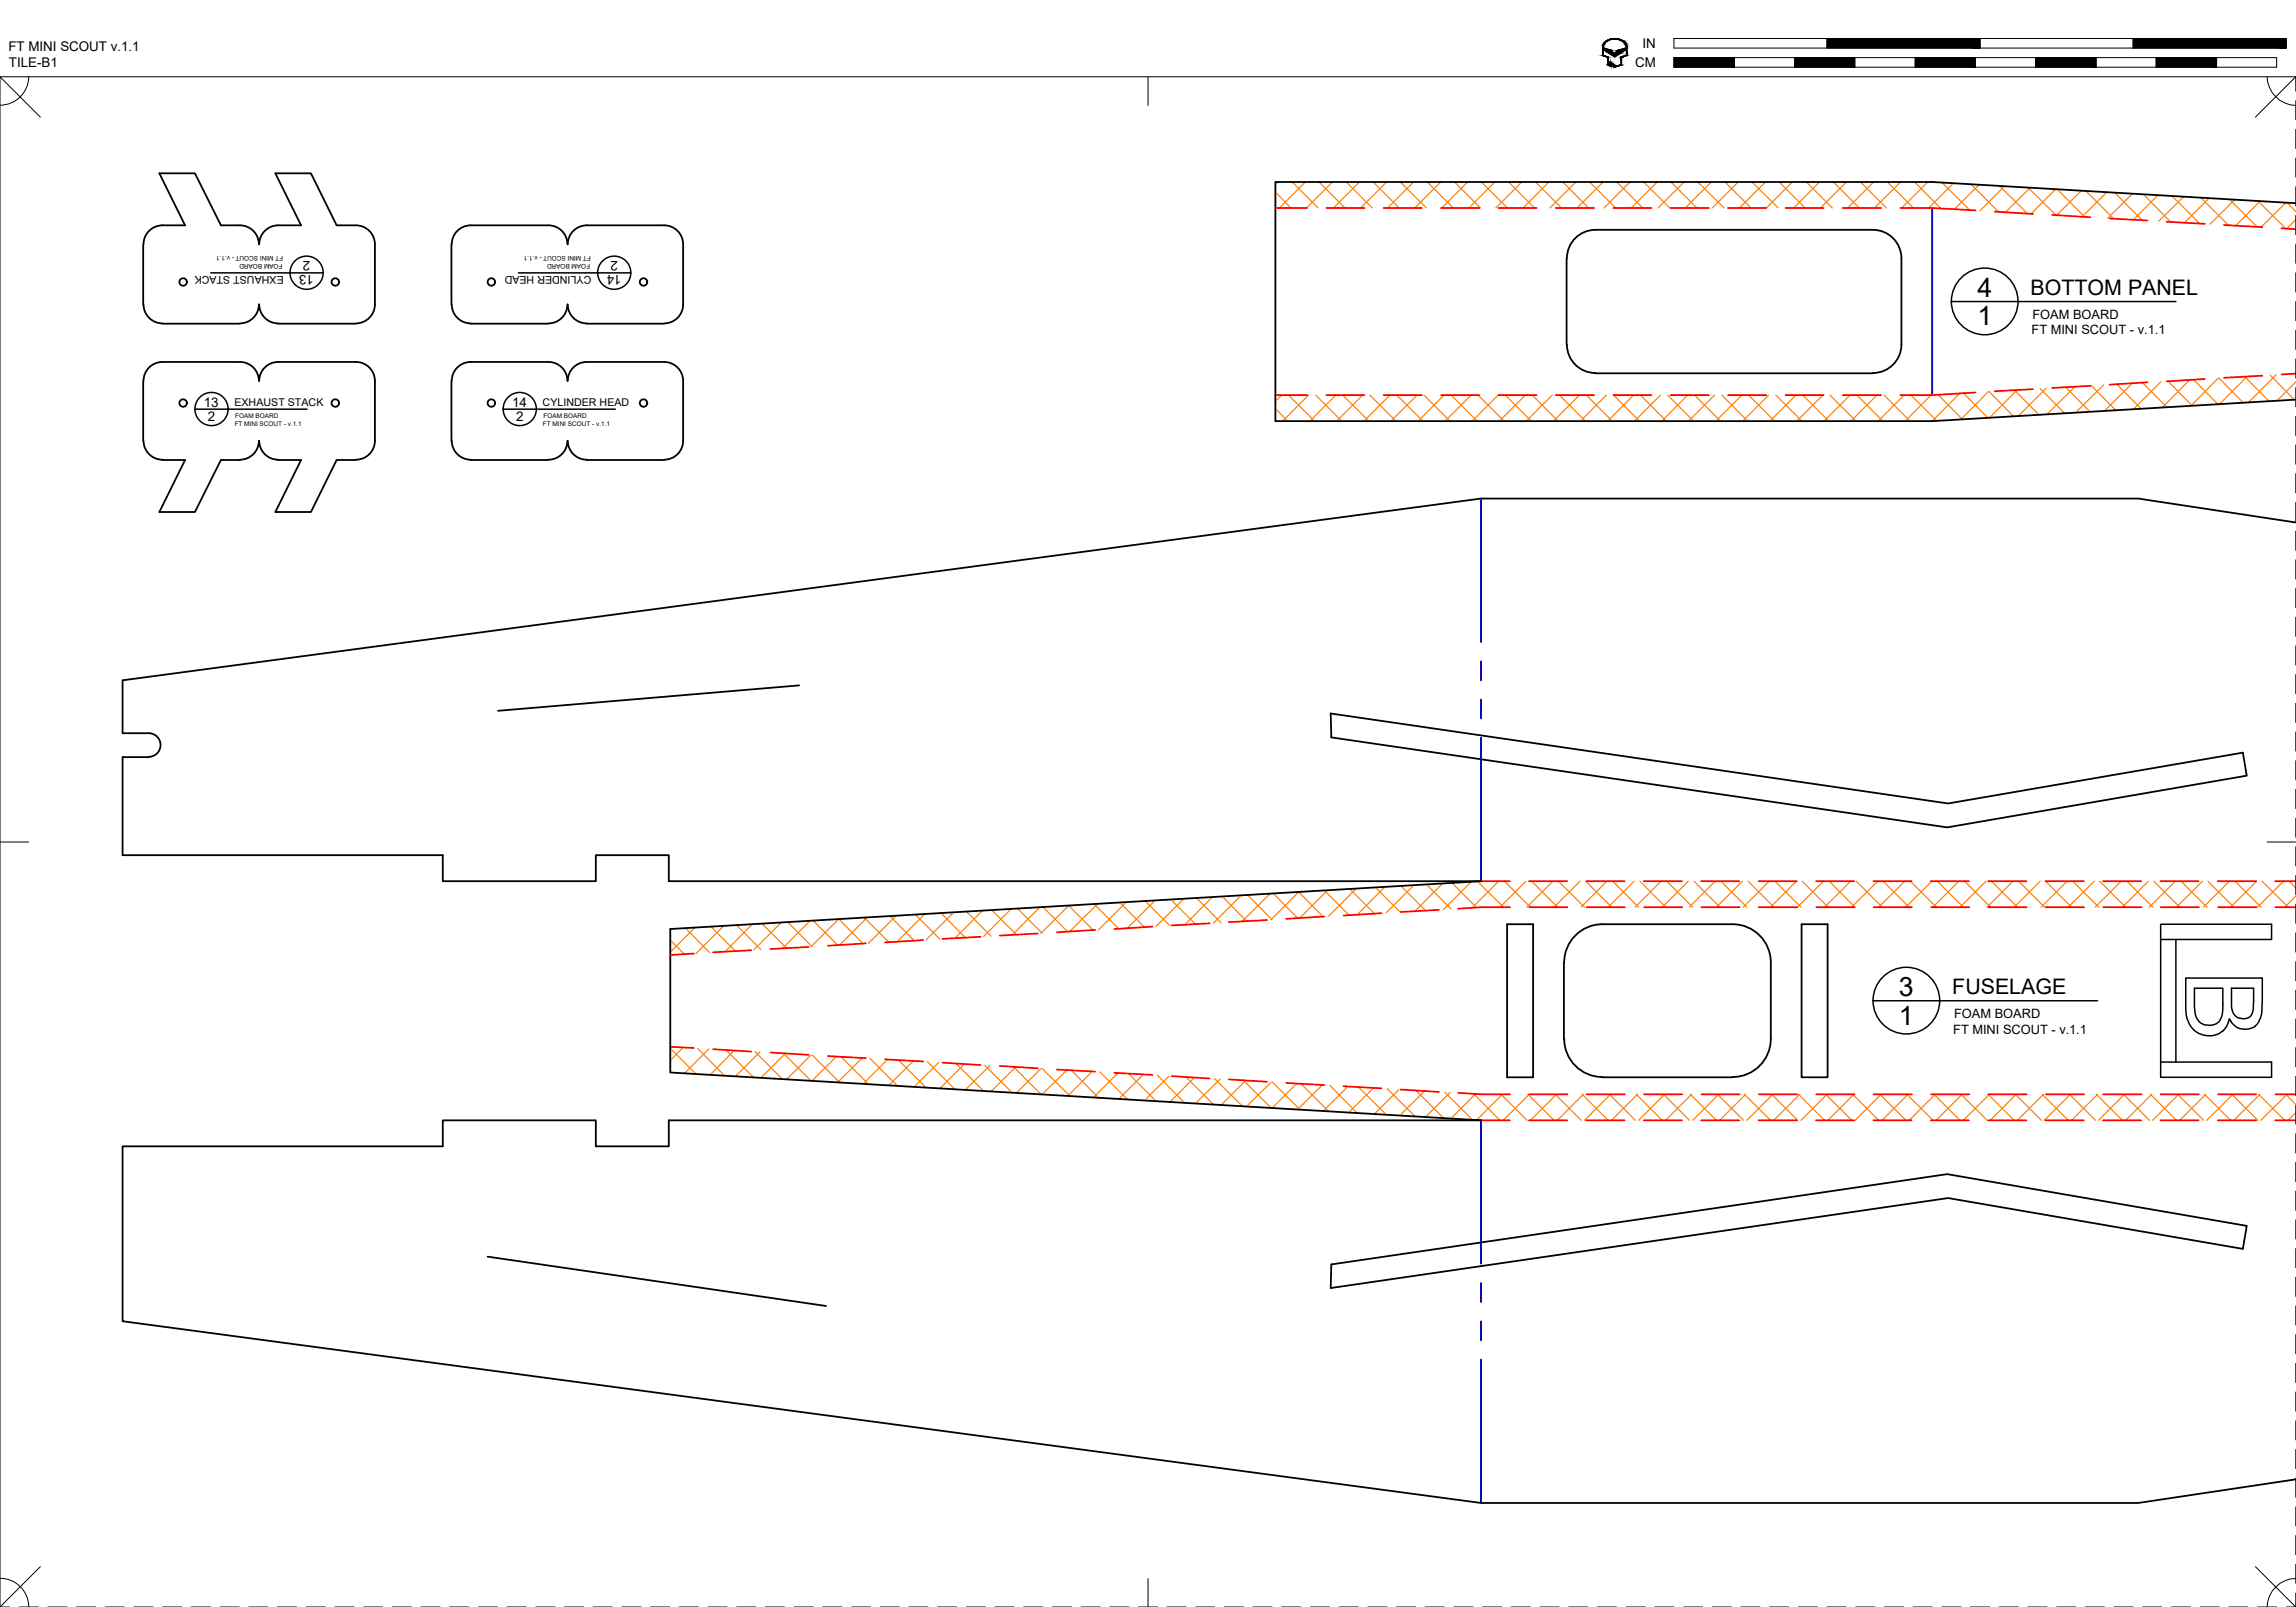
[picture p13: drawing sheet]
<svg xmlns="http://www.w3.org/2000/svg" width="381mm" height="267mm" viewBox="0 0 381 267" stroke-linecap="round" stroke-linejoin="round" font-family="sans-serif">
<defs><g id="words">
<g font-size="4.4">
<text x="328.1" y="49.3">4</text>
<text x="328.1" y="54">1</text>
<text x="315.1" y="165.3">3</text>
<text x="315.1" y="170.1">1</text>
</g>
<g font-size="3.5">
<text x="337" y="48.9">BOTTOM PANEL</text>
<text x="324" y="165">FUSELAGE</text>
</g>
<g font-size="2.2">
<text x="1.4" y="8.5">FT MINI SCOUT v.1.1</text>
<text x="1.5" y="11.2">TILE-B1</text>
<text x="271.3" y="11.2">CM</text>
<text x="272.6" y="8">IN</text>
<text x="51.5" y="43.3" transform="rotate(-180 51.5 43.3)">2</text>
<text x="52.1" y="45.7" transform="rotate(-180 52.1 45.7)">13</text>
<text x="102.5" y="43.3" transform="rotate(-180 102.5 43.3)">2</text>
<text x="103.1" y="45.7" transform="rotate(-180 103.1 45.7)">14</text>
<text x="33.8" y="67.5">13</text>
<text x="34.5" y="69.9">2</text>
<text x="85" y="67.5">14</text>
<text x="85.6" y="69.9">2</text>
</g>
<g font-size="2.1">
<text x="337.3" y="53">FOAM BOARD</text>
<text x="337.1" y="55.5">FT MINI SCOUT - v.1.1</text>
<text x="324.1" y="171.6">FT MINI SCOUT - v.1.1</text>
<text x="324.3" y="169">FOAM BOARD</text>
</g>
<g font-size="1.8">
<text x="47.1" y="45.8" transform="rotate(-180 47.1 45.8)">EXHAUST STACK</text>
<text x="98.1" y="45.8" transform="rotate(-180 98.1 45.8)">CYLINDER HEAD</text>
<text x="38.9" y="67.4">EXHAUST STACK</text>
<text x="90" y="67.4">CYLINDER HEAD</text>
</g>
<g font-size="1.1">
<text x="46.9" y="43.8" transform="rotate(-180 46.9 43.8)">FOAM BOARD</text>
<text x="47" y="42.5" transform="rotate(-180 47 42.5)">FT MINI SCOUT - v.1.1</text>
<text x="97.9" y="43.8" transform="rotate(-180 97.9 43.8)">FOAM BOARD</text>
<text x="98" y="42.5" transform="rotate(-180 98 42.5)">FT MINI SCOUT - v.1.1</text>
<text x="38.9" y="70.7">FT MINI SCOUT - v.1.1</text>
<text x="39" y="69.4">FOAM BOARD</text>
<text x="90.1" y="70.7">FT MINI SCOUT - v.1.1</text>
<text x="90.2" y="69.4">FOAM BOARD</text>
</g>
</g></defs>
<!-- layer: 01 CUT -->
<g fill="none" stroke="#000" stroke-width=".3">
<path d="M26.9 37.4h3.8l-4.3-8.6h5.9l4.4 8.6h3.1M27 37.4a3.2 3.2 0 0 0-3.2 3.1M39.8 37.4a3.2 3.2 0 0 1 3.2 3.1M46.1 37.4h3.9l-4.3-8.6h5.9l4.3 8.6h3.1M46.2 37.4a3.2 3.2 0 0 0-3.2 3.1M59.1 37.4a3.2 3.2 0 0 1 3.1 3.1M78.1 37.4h12.9M78.1 37.4a3.2 3.2 0 0 0-3.1 3.1M91 37.4a3.2 3.2 0 0 1 3.2 3.1M97.3 37.4h12.9M97.4 37.4a3.2 3.2 0 0 0-3.2 3.1M110.2 37.4a3.2 3.2 0 0 1 3.2 3.1"/>
<path d="M264.7 38.1h46.1M264.7 38.1a4.7 4.7 0 0 0-4.7 4.8M310.8 38.1a4.7 4.7 0 0 1 4.7 4.8v14.3M381 33.7l-60.4-3.5h-109v39.7h109l60.4-3.6M23.8 40.6v9.9M23.8 50.5a3.2 3.2 0 0 0 3.2 3.2M26.9 53.7h12.9M43 50.5a3.2 3.2 0 0 1-3.2 3.2M43 50.5a3.2 3.2 0 0 0 3.2 3.2M46.1 53.7h12.9M62.2 40.6v9.9a3.2 3.2 0 0 1-3.1 3.2M74.9 40.6v9.9"/>
<path d="M75 50.5a3.2 3.2 0 0 0 3.1 3.2M78.1 53.7h12.9M94.2 50.5a3.2 3.2 0 0 1-3.2 3.2M94.2 50.5a3.2 3.2 0 0 0 3.2 3.2M97.3 53.7h12.9M113.4 40.6v9.9a3.2 3.2 0 0 1-3.2 3.2M260 42.9v14.3M260 57.2a4.7 4.7 0 0 0 4.7 4.7M315.5 57.2a4.7 4.7 0 0 1-4.7 4.7M23.8 63.2v10M23.8 73.1a3.2 3.2 0 0 0 3.2 3.2M26.9 76.3h3.8l-4.3 8.7h5.9l4.4-8.7h3.1"/>
<path d="M26.9 60.1h12.9M27 60.1a3.2 3.2 0 0 0-3.2 3.1M39.8 60.1a3.2 3.2 0 0 1 3.2 3.1M43 73.1a3.2 3.2 0 0 1-3.2 3.2M43 73.1a3.2 3.2 0 0 0 3.2 3.2M46.1 76.3h3.9l-4.3 8.7h5.9l4.3-8.7h3.1M46.1 60.1h12.9M46.2 60.1a3.2 3.2 0 0 0-3.2 3.1M59.1 60.1a3.2 3.2 0 0 1 3.1 3.1M62.2 73.1a3.2 3.2 0 0 1-3.1 3.2M62.2 63.2v10M74.9 63.2v10"/>
<path d="M75 73.1a3.2 3.2 0 0 0 3.1 3.2M78.1 60.1h12.9M78.1 76.3h12.9M78.1 60.1a3.2 3.2 0 0 0-3.1 3.1M91 60.1a3.2 3.2 0 0 1 3.2 3.1M94.2 73.1a3.2 3.2 0 0 1-3.2 3.2M94.2 73.1a3.2 3.2 0 0 0 3.2 3.2M97.3 60.1h12.9M97.3 76.3h12.9M97.4 60.1a3.2 3.2 0 0 0-3.2 3.1M110.2 60.1a3.2 3.2 0 0 1 3.2 3.1M113.4 73.1a3.2 3.2 0 0 1-3.2 3.2"/>
<path d="M113.4 63.2v10M264.7 62h46.1M381 86.7l-26.2-4h-109l-225.5 30.2v8.8h4.4M132.6 113.7l-49.9 4.3M220.8 118.4l102.5 14.9 48.9-8.4 .6 3.8-49.7 8.6-102.2-14.9zM24.7 125.7h-4.4v16.2h53.2v4.3h25.4v-4.3h12.1v4.3h134.8l-134.6 8v23.8l134.6 7.9h-134.8v4.3h-12.1v-4.3h-25.4v4.3h-53.2v29.1l225.5 30.1h109l26.2-3.9M24.7 121.7a1.96 1.96 0 0 1 1.9 1.9 1.96 1.96 0 0 1-1.9 2M250.1 153.4h4.3v25.4h-4.3zM259.5 159.7v12.7M287.5 153.4h-21.6a6.3 6.3 0 0 0-6.3 6.3M287.5 153.4a6.3 6.3 0 0 1 6.3 6.3v12.7M299 153.4h4.3v25.4h-4.3z"/>
<path d="M259.6 172.4a6.3 6.3 0 0 0 6.3 6.3M265.9 178.8h21.6M293.8 172.4a6.3 6.3 0 0 1-6.3 6.3M80.9 208.6l56.2 8.1M220.9 209.8l102.2-14.9 49.7 8.5-.6 3.9-48.9-8.5-102.5 15z"/>
<circle cx="30.4" cy="46.8" r=".62"/>
<circle cx="55.6" cy="46.8" r=".62"/>
<circle cx="81.5" cy="46.8" r=".62"/>
<circle cx="106.8" cy="46.8" r=".62"/>
<circle cx="30.4" cy="66.9" r=".62"/>
<circle cx="55.6" cy="66.9" r=".62"/>
<circle cx="81.5" cy="66.9" r=".62"/>
<circle cx="106.8" cy="66.9" r=".62"/>
</g>
<!-- layer: 06 CAVITY -->
<g fill="none" stroke="#ff7f00" stroke-width=".2">
<path d="M211.6 31.9l2.6 2.6M212.1 30.2l-.5 .5M214.4 30.2l4.3 4.3M216.6 30.2l-4.3 4.3M218.9 30.2l4.3 4.3M221.1 30.2l-4.3 4.3M223.4 30.2l4.3 4.3M225.6 30.2l-4.3 4.3M227.9 30.2l4.3 4.3M230.1 30.2l-4.3 4.3M232.4 30.2l4.3 4.3M234.6 30.2l-4.4 4.3"/>
<path d="M236.8 30.2l4.4 4.3M239.1 30.2l-4.3 4.3M241.4 30.2l4.3 4.3M243.5 30.2l-4.3 4.3M245.8 30.2l4.3 4.3M248.1 30.2l-4.4 4.3M250.3 30.2l4.4 4.3M252.5 30.2l-4.3 4.3M254.8 30.2l4.3 4.3M257 30.2l-4.3 4.3M259.3 30.2l4.3 4.3M261.5 30.2l-4.3 4.3"/>
<path d="M263.8 30.2l4.3 4.3M266 30.2l-4.3 4.3M268.3 30.2l4.3 4.3M270.5 30.2l-4.3 4.3M272.8 30.2l4.3 4.3M275 30.2l-4.3 4.3M277.3 30.2l4.3 4.3M279.5 30.2l-4.4 4.3M281.7 30.2l4.4 4.3M284 30.2l-4.3 4.3M286.3 30.2l4.3 4.3M288.4 30.2l-4.3 4.3"/>
<path d="M290.7 30.2l4.4 4.3M293 30.2l-4.4 4.3M295.2 30.2l4.4 4.3M297.4 30.2l-4.3 4.3M299.8 30.2l4.3 4.3M301.9 30.2l-4.3 4.3M304.2 30.2l4.3 4.3M306.4 30.2l-4.3 4.3M308.7 30.2l4.3 4.3M310.9 30.2l-4.3 4.3M313.2 30.2l4.3 4.3M315.4 30.2l-4.3 4.3"/>
<path d="M317.7 30.2l4.4 4.4M319.9 30.2l-4.3 4.3M322.3 30.3l4.5 4.6M324.2 30.4l-4.2 4.1M327 30.6l4.7 4.6M328.4 30.7l-4.1 4M331.8 30.8l4.6 4.6M332.6 30.9l-4 4.1M336.6 31.1l4.6 4.6M336.9 31.1l-4.1 4.1M341.1 31.4l-4 4.1M341.4 31.4l4.5 4.6"/>
<path d="M345.4 31.6l-4.1 4.1M346.1 31.7l4.6 4.6M349.6 31.9l-4.1 4.1M350.9 31.9l4.6 4.7M353.9 32.1l-4.1 4.1M355.7 32.2l4.5 4.7M358.1 32.4l-4.1 4.1M360.4 32.5l4.6 4.6M362.4 32.6l-4.2 4.1M365.2 32.8l4.6 4.6M366.6 32.9l-4.1 4.1M370 33.1l4.6 4.5"/>
<path d="M370.8 33.1l-4.1 4.1M374.7 33.4l4.6 4.5M375.1 33.4l-4.1 4M379.3 33.6l-4.1 4.1M379.5 33.6l1.5 1.5M381 36.5l-1.5 1.4M211.6 67.8l2.1 2.1M212.7 65.6l-1.1 1M213.8 65.6l4.3 4.3M217.1 65.6l-4.3 4.3M218.3 65.6l4.4 4.3M221.7 65.6l-4.4 4.3"/>
<path d="M222.8 65.6l4.4 4.3M226.1 65.6l-4.3 4.3M227.3 65.6l4.3 4.3M230.6 65.6l-4.3 4.3M231.8 65.6l4.3 4.3M235.2 65.6l-4.4 4.3M236.3 65.6l4.3 4.3M239.6 65.6l-4.3 4.3M240.8 65.6l4.3 4.3M244.1 65.6l-4.3 4.3M245.3 65.6l4.3 4.3M248.6 65.6l-4.3 4.3"/>
<path d="M249.8 65.6l4.3 4.3M253.1 65.6l-4.3 4.3M254.3 65.6l4.3 4.3M257.6 65.6l-4.3 4.3M258.8 65.6l4.3 4.3M262.1 65.6l-4.3 4.3M263.2 65.6l4.4 4.3M266.6 65.6l-4.4 4.3M267.8 65.6l4.3 4.3M271.1 65.6l-4.3 4.3M272.2 65.6l4.3 4.3M275.5 65.6l-4.3 4.3"/>
<path d="M276.7 65.6l4.3 4.3M280.1 65.6l-4.4 4.3M281.2 65.6l4.3 4.3M284.5 65.6l-4.3 4.3M285.7 65.6l4.3 4.3M289 65.6l-4.3 4.3M290.2 65.6l4.3 4.3M293.5 65.6l-4.3 4.3M294.7 65.6l4.3 4.3M298 65.6l-4.3 4.3M299.2 65.6l4.3 4.3M302.5 65.6l-4.3 4.3"/>
<path d="M303.7 65.6l4.3 4.3M307 65.6l-4.3 4.3M308.1 65.6l4.4 4.3M311.5 65.6l-4.4 4.3M312.6 65.6l4.4 4.3M316 65.6l-4.3 4.3M317.1 65.6l4.3 4.2M320.4 65.6l-4.3 4.3M321.6 65.5l4 4.1M325.2 65.3l-4.6 4.6M325.8 65.2l4.1 4.1M330 65l-4.6 4.6"/>
<path d="M330.1 65l4 4.1M334.3 64.7l4 4.2M334.7 64.7l-4.5 4.6M338.5 64.5l4.1 4.1M339.5 64.4l-4.6 4.6M342.8 64.2l4 4.2M344.3 64.2l-4.6 4.6M347 64l4.1 4.1M349.1 63.9l-4.6 4.6M351.2 63.7l4.1 4.2M353.8 63.6l-4.6 4.6M355.5 63.5l4.1 4.1"/>
<path d="M358.6 63.3l-4.6 4.6M359.7 63.2l4.1 4.2M363.4 63l-4.6 4.7M364 63l4.1 4.1M368.1 62.7l-4.5 4.7M368.2 62.7l4.1 4.2M372.5 62.5l4 4.1M372.9 62.5l-4.6 4.6M376.7 62.3l4.1 4.1M377.7 62.2l-4.6 4.6M381 63.4l-3.2 3.1M381 62v.1"/>
<path d="M111.2 156l2.4 2.3M113.8 154l4 4.1M115.3 153.9l-4.1 4.2M118 153.8l4 4.1M120.1 153.7l-4.6 4.6M122.2 153.5l4.1 4.1M124.8 153.4l-4.5 4.6M126.5 153.3l4 4.1M129.6 153.1l-4.5 4.6M130.7 153l4 4.1M134.4 152.8l-4.6 4.6M134.9 152.8l4.1 4.1"/>
<path d="M139.2 152.5l-4.6 4.6M139.2 152.5l4 4.1M143.4 152.3l4.1 4.1M143.9 152.2l-4.5 4.6M147.7 152l4 4.1M148.7 152l-4.6 4.6M151.9 151.8l4.1 4.1M153.4 151.7l-4.5 4.6M156.2 151.6l4 4M158.3 151.4l-4.6 4.6M160.4 151.3l4.1 4.1M163 151.2l-4.5 4.5"/>
<path d="M164.6 151.1l4.1 4M167.8 150.9l-4.6 4.5M168.9 150.8l4 4.1M172.5 150.6l-4.5 4.6M173.1 150.6l4.1 4M177.3 150.3l-4.6 4.6M177.4 150.3l4 4.1M181.6 150.1l4 4M182.1 150l-4.6 4.6M185.8 149.8l4.1 4.1M186.9 149.7l-4.6 4.6M190.1 149.6l4 4"/>
<path d="M191.6 149.5l-4.5 4.5M194.3 149.3l4.1 4.1M196.4 149.2l-4.6 4.5M198.5 149l4.1 4.1M201.2 148.9l-4.6 4.6M202.8 148.8l4.1 4.1M205.9 148.6l-4.5 4.6M207 148.5l4.1 4.1M210.7 148.3l-4.6 4.6M211.3 148.3l4.1 4.1M219.6 152.1l-4.1-4.1-4.6 4.6M219.8 147.8l4 4.1"/>
<path d="M220.3 147.8l-4.6 4.5M224 147.5l4.1 4.1M225 147.5l-4.5 4.5M228.3 147.3l4 4.1M229.8 147.2l-4.6 4.6M232.5 147l4 4.1M234.6 146.9l-4.6 4.6M236.7 146.8l4.1 4.1M239.4 146.6l-4.6 4.7M241 146.5l4 4.1M244.1 146.3l-4.6 4.7M245.2 146.3l4.3 4.3"/>
<path d="M248.7 146.2l-4.4 4.5M249.6 146.2l4.4 4.4M253.2 146.2l-4.3 4.4M254.2 146.2l4.3 4.4M257.7 146.2l-4.3 4.4M258.6 146.2l4.3 4.4M262.2 146.2l-4.3 4.4M263.1 146.2l4.4 4.4M266.7 146.2l-4.4 4.4M267.6 146.2l4.3 4.4M271.2 146.2l-4.3 4.4M272.1 146.2l4.3 4.4"/>
<path d="M275.6 146.2l-4.3 4.4M276.6 146.2l4.3 4.4M280.2 146.2l-4.4 4.4M281.1 146.2l4.3 4.4M284.6 146.2l-4.3 4.4M285.6 146.2l4.3 4.4M289.1 146.2l-4.3 4.4M290.1 146.2l4.3 4.4M293.6 146.2l-4.3 4.4M294.5 146.2l4.4 4.4M298.1 146.2l-4.3 4.4M299.1 146.2l4.3 4.4"/>
<path d="M302.6 146.2l-4.3 4.4M303.5 146.2l4.3 4.4M307.1 146.2l-4.3 4.4M308 146.2l4.4 4.4M311.6 146.2l-4.4 4.4M312.5 146.2l4.3 4.4M316.1 146.2l-4.3 4.4M317 146.2l4.3 4.4M320.6 146.2l-4.4 4.4M321.5 146.2l4.3 4.4M325.1 146.2l-4.4 4.4M326 146.2l4.3 4.4"/>
<path d="M329.6 146.2l-4.3 4.4M330.5 146.2l4.3 4.4M334 146.2l-4.3 4.4M335 146.2l4.3 4.4M338.5 146.2l-4.3 4.4M339.4 146.2l4.4 4.4M343 146.2l-4.3 4.4M344 146.2l4.3 4.4M347.5 146.2l-4.3 4.4M348.4 146.2l4.3 4.4M352 146.2l-4.3 4.4M352.9 146.2l4.3 4.4"/>
<path d="M356.5 146.2l-4.3 4.4M357.4 146.2l4.3 4.4M361 146.2l-4.3 4.4M361.9 146.2l4.3 4.4M365.5 146.2l-4.3 4.4M366.4 146.2l4.3 4.4M370 146.2l-4.4 4.4M370.9 146.2l4.3 4.4M374.5 146.2l-4.4 4.4M375.4 146.2l4.3 4.4M378.9 146.2l-4.3 4.4M379.9 146.2l1.1 1.2"/>
<path d="M381 148.7l-1.9 1.9M111.2 174l4.3 4.2M113.4 173.8l-2.2 2.2M115.7 174l4.6 4.5M117.6 174.1l-4 4M120.5 174.3l4.6 4.5M121.8 174.3l-4 4.1M125.3 174.5l4.5 4.6M126.1 174.6l-4.1 4M130 174.8l4.6 4.6M130.3 174.8l-4 4.1M134.6 175.1l-4.1 4"/>
<path d="M134.8 175.1l4.6 4.6M138.8 175.3l-4.1 4.1M139.6 175.4l4.5 4.5M143.1 175.6l-4.1 4M144.4 175.7l4.5 4.5M147.3 175.8l-4.1 4.1M149.1 176l4.6 4.5M151.6 176.1l-4.1 4M153.9 176.2l4.6 4.6M155.8 176.3l-4.1 4.1M158.7 176.5l4.5 4.6M160 176.6l-4 4"/>
<path d="M163.4 176.8l4.6 4.6M164.3 176.9l-4.1 4M168.2 177.1l4.5 4.5M168.5 177.1l-4 4M172.7 177.4l-4 4M172.9 177.4l4.7 4.5M177 177.6l-4.1 4M177.8 177.6l4.5 4.6M181.2 177.8l-4 4.1M182.5 177.9l4.6 4.6M185.5 178.1l-4.1 4.1M187.3 178.2l4.5 4.6"/>
<path d="M189.7 178.3l-4.1 4.1M192 178.4l4.6 4.7M194 178.6l-4.1 4.1M196.8 178.7l4.6 4.6M198.2 178.8l-4.1 4.1M201.6 179l4.6 4.6M202.5 179.1l-4.2 4.1M206.3 179.3l4.6 4.6M206.7 179.3l-4.1 4.1M210.9 179.6l-4.1 4.1M211.1 179.6l4.6 4.5M215.2 179.8l-4.1 4.1"/>
<path d="M215.9 179.9l4.6 4.5M219.4 180.1l-4.1 4M220.7 180.1l4.5 4.6M223.6 180.3l-4 4.1M225.4 180.4l4.6 4.6M227.9 180.6l-4.1 4M230.2 180.7l4.6 4.6M232.1 180.8l-4 4.1M235 181l4.6 4.6M236.4 181.1l-4.1 4M239.8 181.3l4.5 4.5M240.6 181.3l-4.1 4.1"/>
<path d="M244.5 181.5l4.4 4.4M244.8 181.6l-4 4M249.1 181.6l4.3 4.3M249.3 181.6l-4.3 4.3M253.6 181.6l4.3 4.3M253.8 181.6l-4.4 4.3M258.1 181.6l4.3 4.3M258.3 181.6l-4.3 4.3M262.5 181.6l4.4 4.3M262.7 181.6l-4.3 4.3M267.1 181.6l4.3 4.3M267.3 181.6l-4.4 4.3"/>
<path d="M271.5 181.6l4.3 4.3M271.7 181.6l-4.3 4.3M276 181.6l4.4 4.3M276.2 181.6l-4.3 4.3M280.5 181.6l4.3 4.3M280.7 181.6l-4.3 4.3M285 181.6l4.3 4.3M285.2 181.6l-4.3 4.3M289.5 181.6l4.3 4.3M289.7 181.6l-4.3 4.3M294 181.6l4.3 4.3M294.2 181.6l-4.3 4.3"/>
<path d="M298.5 181.6l4.3 4.3M298.7 181.6l-4.4 4.3M303 181.6l4.3 4.3M303.2 181.6l-4.3 4.3M307.4 181.6l4.4 4.3M307.6 181.6l-4.3 4.3M312 181.6l4.3 4.3M312.2 181.6l-4.4 4.3M316.4 181.6l4.4 4.3M316.6 181.6l-4.3 4.3M320.9 181.6l4.4 4.3M321.1 181.6l-4.3 4.3"/>
<path d="M325.4 181.6l4.4 4.3M325.6 181.6l-4.3 4.3M329.9 181.6l4.3 4.3M330.1 181.6l-4.3 4.3M334.4 181.6l4.3 4.3M334.6 181.6l-4.3 4.3M338.9 181.6l4.3 4.3M339.1 181.6l-4.3 4.3M343.4 181.6l4.3 4.3M343.6 181.6l-4.4 4.3M347.9 181.6l4.3 4.3M348.1 181.6l-4.3 4.3"/>
<path d="M352.4 181.6l4.3 4.3M352.5 181.6l-4.3 4.3M356.9 181.6l4.3 4.3M357.1 181.6l-4.4 4.3M361.4 181.6l4.3 4.3M361.5 181.6l-4.3 4.3M365.8 181.6l4.3 4.3M366 181.6l-4.3 4.3M370.3 181.6l4.4 4.3M370.5 181.6l-4.3 4.3M374.8 181.6l4.3 4.3M375 181.6l-4.3 4.3"/>
<path d="M379.3 181.6l1.7 1.7M379.5 181.6l-4.3 4.3M381 184.6l-1.3 1.3"/>
</g>
<!-- layer: 02 SCORE -->
<g fill="none" stroke="#f00" stroke-width=".3">
<path d="M211.6 34.5h5.3M220.1 34.5h6.3M229.6 34.5h6.4M239.1 34.5h6.4M248.7 34.5h6.3M258.2 34.5h6.3M267.7 34.5h6.4M277.2 34.5h6.4M286.8 34.5h6.3M296.3 34.5h6.3M305.8 34.5h6.4M315.3 34.5h5.3l7.2 .4"/>
<path d="M331 35.1l6.4 .4M340.5 35.7l6.4 .4M350.1 36.3l6.3 .3M359.5 36.8l6.4 .3M369.1 37.3l6.3 .4M378.6 37.9l2.4 .1M211.6 65.6h5.3M220.1 65.6h6.3M229.6 65.6h6.4M239.1 65.6h6.4M248.7 65.6h6.3M258.2 65.6h6.3"/>
<path d="M267.7 65.6h6.4M277.2 65.6h6.4M286.8 65.6h6.3M296.3 65.6h6.3M305.8 65.6h6.4M327.8 65.1l-7.2 .5h-5.3M337.4 64.6l-6.4 .3M346.9 64l-6.4 .4M356.4 63.4l-6.3 .4M365.9 62.9l-6.4 .4M375.4 62.4l-6.3 .3M381 62l-2.4 .2"/>
<path d="M115.1 158.3l-3.9 .2M124.7 157.7l-6.4 .4M134.2 157.2l-6.4 .3M143.7 156.6l-6.3 .4M153.2 156l-6.4 .4M162.7 155.5l-6.3 .3M172.2 154.9l-6.3 .4M181.7 154.3l-6.3 .4M191.3 153.8l-6.4 .4M200.7 153.2l-6.3 .4M210.3 152.7l-6.4 .3M219.8 152.1l-6.4 .4"/>
<path d="M229.3 151.6l-6.3 .3M238.8 151l-6.4 .4M245.8 146.2h4.7M250.6 150.6h-4.7l-3.9 .2M253.7 146.2h6.4M253.8 150.6h6.3M263.2 146.2h6.4M263.3 150.6h6.3M272.8 146.2h6.3M272.8 150.6h6.4M282.3 146.2h6.3M282.3 150.6h6.4"/>
<path d="M291.8 146.2h6.4M291.9 150.6h6.3M301.3 146.2h6.4M301.4 150.6h6.3M310.9 146.2h6.3M310.9 150.6h6.4M320.4 146.2h6.3M320.4 150.6h6.4M329.9 146.2h6.4M330 150.6h6.3M339.4 146.2h6.4M339.5 150.6h6.3"/>
<path d="M349 146.2h6.3M349 150.6h6.4M358.5 146.2h6.3M358.5 150.6h6.4M368 146.2h6.4M368.1 150.6h6.3M377.5 146.2h3.5M377.6 150.6h3.4M111.2 173.7l3.9 .2M118.3 174.1l6.4 .4M127.8 174.7l6.4 .4M137.4 175.3l6.3 .3"/>
<path d="M146.8 175.8l6.4 .4M156.4 176.4l6.3 .4M165.9 176.9l6.3 .4M175.4 177.5l6.3 .3M184.9 178l6.4 .4M194.4 178.6l6.3 .4M203.9 179.1l6.4 .4M213.4 179.7l6.4 .4M223 180.3l6.3 .3M232.4 180.8l6.4 .4M242 181.4l3.9 .2h4.7M245.8 185.9h4.7"/>
<path d="M253.7 185.9h6.4M253.8 181.6h6.3M263.2 185.9h6.4M263.3 181.6h6.3M272.8 185.9h6.3M272.8 181.6h6.4M282.3 185.9h6.3M282.3 181.6h6.4M291.8 185.9h6.4M291.9 181.6h6.3M301.3 185.9h6.4M301.4 181.6h6.3"/>
<path d="M310.9 185.9h6.3M310.9 181.6h6.4M320.4 185.9h6.3M320.4 181.6h6.4M329.9 185.9h6.4M330 181.6h6.3M339.4 185.9h6.4M339.5 181.6h6.3M349 185.9h6.3M349 181.6h6.4M358.5 185.9h6.3M358.5 181.6h6.4"/>
<path d="M368 185.9h6.4M368.1 181.6h6.3M377.5 185.9h3.5M377.6 181.6h3.4"/>
</g>
<!-- layer: 03 CREASE -->
<path d="M320.6 34.5v31.1M245.8 82.7v23.9M245.8 109.7v3.2M245.8 116.1v3.2M245.8 122.4v23.8M245.8 185.9v23.8M245.8 212.9v3.2M245.8 219.3v3.1M245.8 225.6v23.8" fill="none" stroke="#00f" stroke-width=".3"/>
<!-- layer: 23 NOTES -->
<g fill="none" stroke="#000" stroke-width=".25">
<path d="M35 45.3h18.6M86 45.3h18.7M323.8 50h37.3M32.3 67.9h18.7M83.4 67.9h18.7M358.5 155.9h18.4v-2.5h-18.4v25.4h18.4v-2.5h-18.4M361.1 155.9v20.4M310.8 166.1h37.3M362.7 162.3h12.7v4.5a4.3 4.3 0 0 1-1.4 3.7 2.89 2.89 0 0 1-4-1.4h-.1a3.5 3.5 0 0 1-2.9 2.8 3.5 3.5 0 0 1-3.6-1.8l-.5-1.1-.2-1.3zM364.1 164h4.8v3a3.1 3.1 0 0 1-1.1 2.9 2.42 2.42 0 0 1-2.6-.1 2.42 2.42 0 0 1-1-2.4zM370.3 164h3.7v2.4a3.4 3.4 0 0 1-.7 2.4 1.89 1.89 0 0 1-2.9-1.1l-.1-.6z"/>
<circle cx="50.9" cy="45.3" r="2.75"/>
<circle cx="101.9" cy="45.3" r="2.75"/>
<circle cx="329.3" cy="50" r="5.5"/>
<circle cx="35.1" cy="67.9" r="2.75"/>
<circle cx="86.2" cy="67.9" r="2.75"/>
<circle cx="316.3" cy="166.1" r="5.5"/>
</g>
<!-- layer: 22 TILED -->
<g fill="none" stroke="#000" stroke-width=".17">
<path d="M0 12.7l6.7 6.7M4.8 12.7a4.7 4.7 0 0 1-4.8 4.8M190.5 12.7v4.8M266.1 7.9a2 2 0 0 1 3.2-1l.5 .6 .1 1.7-.9 .3v1.3l-1.1 .2v-.3v.3h-.2v-.4h-.1v.3h-.2v-.5h-.1v.5l-.2-.1v-.6h-.1v.6h-.1v-1.3l-.9-.3v-1.3M266.2 8l1.4 .4v.2l.2 .2h.3l.2-.2v-.2l1.4-.4v.3l-1.8 1.2-1.7-1.2zM266.3 7a2.43 2.43 0 0 1 3.5 .3l.2 .6v1.3l-.9 .4v1.2l-1.2 .4-1.1-.4v-1.3l-.9-.3a2.64 2.64 0 0 1 .4-2.2zM277.8 6.4h101.6v1.6h-101.6zM277.8 9.6h100v1.6h-100zM287.8 9.6v1.6M297.8 9.6v1.6M303.2 6.4v1.6M307.8 9.6v1.6"/>
<path d="M317.8 9.6v1.6M327.8 9.6v1.6M328.6 6.4v1.6M337.8 9.6v1.6M347.8 9.6v1.6M354 6.4v1.6M357.8 9.6v1.6M367.8 9.6v1.6M376.2 12.7a4.9 4.9 0 0 0 4.8 4.8M381 15.1v-2.4h-381v254M381 12.7l-6.7 6.7M381 16.7v3.2"/>
<path d="M381 21.5v3.1M381 26.2v3.2M381 31v3.2M381 35.8v3.1M381 40.5v3.2M381 45.3v3.2M381 50v3.2M381 54.8v3.2M381 59.6v3.1M381 64.3v3.2M381 69.1v3.2M381 73.9v3.1"/>
<path d="M381 78.6v3.2M381 83.4v3.2M381 88.1v3.2M381 92.9v3.2M381 97.7v3.1M381 102.4v3.2M381 107.2v3.2M381 112v3.1M381 116.7v3.2M0 139.7h4.8M376.2 139.7h4.8M381 121.5v3.2"/>
<path d="M381 126.3v3.1M381 131v3.2M381 135.8v3.2M381 140.5v3.2M381 145.3v3.2M381 150.1v3.1M381 154.8v3.2M381 159.6v3.2M381 164.4v3.1M381 169.1v3.2M381 173.9v3.2M381 178.6v3.2"/>
<path d="M381 183.4v3.2M381 188.2v3.1M381 192.9v3.2M381 197.7v3.2M381 202.5v3.1M381 207.2v3.2M381 212v3.2M381 216.7v3.2M381 221.5v3.2M381 226.3v3.1M381 231v3.2M381 235.8v3.2"/>
<path d="M381 240.6v3.1M381 245.3v3.2M381 250.1v3.2M381 254.8v3.2M381 259.6v3.2M0 266.7h1.6M0 261.9a4.7 4.7 0 0 1 4.8 4.8M3.2 266.7h3.2M6.7 260l-6.7 6.7M7.9 266.7h3.2M12.7 266.7h3.2M17.5 266.7h3.1"/>
<path d="M22.2 266.7h3.2M27 266.7h3.2M31.8 266.7h3.1M36.5 266.7h3.2M41.3 266.7h3.2M46 266.7h3.2M50.8 266.7h3.2M55.6 266.7h3.1M60.3 266.7h3.2M65.1 266.7h3.2M69.9 266.7h3.1M74.6 266.7h3.2"/>
<path d="M79.4 266.7h3.2M84.1 266.7h3.2M88.9 266.7h3.2M93.7 266.7h3.1M98.4 266.7h3.2M103.2 266.7h3.2M108 266.7h3.1M112.7 266.7h3.2M117.5 266.7h3.2M122.2 266.7h3.2M127 266.7h3.2M131.8 266.7h3.1"/>
<path d="M136.5 266.7h3.2M141.3 266.7h3.2M146.1 266.7h3.1M150.8 266.7h3.2M155.6 266.7h3.2M160.3 266.7h3.2M165.1 266.7h3.2M169.9 266.7h3.1M174.6 266.7h3.2M179.4 266.7h3.2M184.2 266.7h3.1M188.9 266.7h3.2"/>
<path d="M190.5 262v4.7M193.6 266.7h3.2M198.4 266.7h3.2M203.2 266.7h3.1M207.9 266.7h3.2M212.7 266.7h3.2M217.4 266.7h3.2M222.2 266.7h3.2M227 266.7h3.1M231.7 266.7h3.2M236.5 266.7h3.2M241.3 266.7h3.1"/>
<path d="M246 266.7h3.2M250.8 266.7h3.2M255.5 266.7h3.2M260.3 266.7h3.2M265.1 266.7h3.1M269.8 266.7h3.2M274.6 266.7h3.2M279.4 266.7h3.1M284.1 266.7h3.2M288.9 266.7h3.2M293.6 266.7h3.2M298.4 266.7h3.2"/>
<path d="M303.2 266.7h3.1M307.9 266.7h3.2M312.7 266.7h3.2M317.5 266.7h3.1M322.2 266.7h3.2M327 266.7h3.2M331.7 266.7h3.2M336.5 266.7h3.2M341.3 266.7h3.2M346 266.7h3.2M350.8 266.7h3.2M355.6 266.7h3.1"/>
<path d="M360.3 266.7h3.2M365.1 266.7h3.2M369.9 266.7h3.1M374.3 260l6.7 6.7M374.6 266.7h3.2M379.4 266.7h1.6M381 262a4.8 4.8 0 0 0-4.8 4.7M381 264.4v2.3"/>
</g>
<g fill="#000" stroke="#000" stroke-width=".17">
<path d="M266.2 8l1.1 .3h-1.1zM266.9 8.8h2.1l-1.1 .7zM267.6 11h.7l-.4 .2zM267.6 6.4h.7zM268.5 8.3l1.2-.3v.3z"/>
<path d="M265.9 7.9l.1 1.3v-1.3zM265.9 7.9l.1 1.3h-.1z"/>
<path d="M265.9 9.2h.3zM265.9 9.2h.3z"/>
<path d="M266 7.6l.1 .1zM266 7.6l.1 .1z"/>
<path d="M266 7.7v.2l.1-.2zM266 7.7v.2h-.1z"/>
<path d="M266.1 7.4v.2l.1-.2zM266.1 7.4v.2h-.1z"/>
<path d="M266.1 7.3h.1zM266.1 7.3l.1 .1z"/>
<path d="M265.9 9.2l1 .3zM265.9 9.2l1 .3z"/>
<path d="M266.2 7.1v.2l.1-.2zM266.2 7.1v.2h-.1z"/>
<path d="M266.3 7v.1l.1-.1zM266.3 7v.1h-.1z"/>
<path d="M266.4 6.9v.1l.1-.1zM266.3 7l.1-.1z"/>
<path d="M266.5 6.8v.1l.2-.1zM266.5 6.8l-.1 .1z"/>
<path d="M266.6 6.7l.1 .1 .1-.1zM266.5 6.8l.1-.1 .1 .1z"/>
<path d="M266.6 9.5h.3zM266.6 9.5h.3z"/>
<path d="M266.8 9.5l.1 1.3v-1.3zM266.8 9.5l.1 1.3h-.1z"/>
<path d="M266.8 10.8h.1zM266.8 10.8h.1z"/>
<path d="M267 10.8h.1zM267 10.8h.1z"/>
<path d="M266.8 10.8h.2zM266.8 10.8h.2z"/>
<path d="M266.8 6.6v.1l.3-.1zM266.6 6.7l.2-.1v.1z"/>
<path d="M266.9 6.6h.2zM266.8 6.6h.3z"/>
<path d="M267 10.2l.1 .6v-.6zM267 10.2l.1 .6h-.1z"/>
<path d="M266.8 10.8h.3zM266.8 10.8h.3zM266.8 10.8h.3zM266.8 10.8h.3z"/>
<path d="M266.8 10.8h.4zM266.8 10.8h.4z"/>
<path d="M266.8 10.8l.5 .1zM266.8 10.8l.5 .1z"/>
<path d="M266.2 8.3l1.4 .1zM266.2 8.3l1.4 .1z"/>
<path d="M267.1 6.5v.1l.3-.1zM266.9 6.6l.2-.1v.1z"/>
<path d="M267.3 10.4l.1 .4v-.4zM267.3 10.4l.1 .4h-.1z"/>
<path d="M267.3 10.8l.1 .1zM267.3 10.8l.1 .1z"/>
<path d="M266.9 10.9h.5zM266.9 10.9h.5z"/>
<path d="M267 10.9h.6zM267 10.9h.6z"/>
<path d="M267.6 10.9h.1zM267.6 10.9h.1z"/>
<path d="M266.3 8.4l1.3 .2v-.2zM266.3 8.4l1.3 .2h-1z"/>
<path d="M266.6 8.6l1.2 .2-.2-.2zM266.6 8.6l1.2 .2h-.9z"/>
<path d="M267.2 6.5h.5zM267.1 6.5h.3z"/>
<path d="M267.6 10.6l.1 .3v-.3zM267.6 10.6l.1 .3h-.1z"/>
<path d="M267.2 10.9l.5 .1zM267.2 10.9l.5 .1z"/>
<path d="M267.3 11h.6zM267.3 11h.6z"/>
<path d="M267.3 6.5h.5zM267.2 6.5h.5z"/>
<path d="M267.9 10.7v.3v-.3zM267.9 10.7v.3z"/>
<path d="M267.5 11h.4zM267.5 11h.4z"/>
<path d="M267.6 6.4l1 .1zM267.3 6.5l.3-.1 1 .1z"/>
<path d="M268 11h.4zM267.9 11h.4z"/>
<path d="M268.1 6.5h.6zM268.1 6.5h.6z"/>
<path d="M268.2 6.5h.6zM268.2 6.5h.6z"/>
<path d="M268.5 6.5l.5 .1zM268.5 6.5l.5 .1z"/>
<path d="M268.8 6.6h.2zM268.8 6.6h.2z"/>
<path d="M268.8 6.6l.5 .1zM268.8 6.6l.5 .1z"/>
<path d="M269 9.6l.1 1.2v-1.2zM269 9.6l.1 1.2h-.1z"/>
<path d="M269 10.8h.1zM268.7 10.8h.4z"/>
<path d="M268.4 11l.7-.2h-.4zM268 11l.7-.2-.3 .2z"/>
<path d="M269.1 6.7l.3 .1zM269.1 6.7l.3 .1z"/>
<path d="M269 9.5l.1 .1 .2-.1zM269 9.5l.1 .1z"/>
<path d="M268.3 8.6l.7 .2 .3-.2zM268.1 8.8l.2-.2 .7 .2z"/>
<path d="M269.2 6.8l.3 .1zM269.2 6.8l.3 .1z"/>
<path d="M269.4 6.9l.2 .1zM269.4 6.9l.2 .1z"/>
<path d="M268.3 8.4l1 .2 .3-.2zM268.3 8.4l1 .2h-1z"/>
<path d="M269.5 7l.2 .1zM269.5 7l.2 .1z"/>
<path d="M269.6 7.1l.2 .2zM269.6 7.1l.2 .2h-.1z"/>
<path d="M268.5 8.3h1.2zM268.3 8.4h1.3z"/>
<path d="M269.7 7.3l.1 .1zM269.7 7.3l.1 .1z"/>
<path d="M269.7 7.4l.2 .2zM269.7 7.4l.2 .2z"/>
<path d="M269.8 7.6l.1 .1zM269.8 7.6l.1 .1z"/>
<path d="M269.8 7.7l.2 .2-.1-.2zM269.8 7.7l.2 .2h-.1z"/>
<path d="M269.9 7.9l.1 1.3v-1.3zM269.9 7.9l.1 1.3h-.1z"/>
<path d="M269.9 9.2h.1zM269.7 9.2h.3z"/>
<path d="M269.3 9.5l.7-.3h-.3zM269 9.5l.7-.3-.4 .3z"/>
<path d="M277.8 9.6l10 1.6v-1.6zM277.8 9.6l10 1.6h-10z"/>
<path d="M297.8 9.6l10 1.6v-1.6zM297.8 9.6l10 1.6h-10z"/>
<path d="M317.8 9.6l10 1.6v-1.6zM317.8 9.6l10 1.6h-10z"/>
<path d="M303.2 6.4l25.4 1.6v-1.6zM303.2 6.4l25.4 1.6h-25.4z"/>
<path d="M337.8 9.6l10 1.6v-1.6zM337.8 9.6l10 1.6h-10z"/>
<path d="M357.8 9.6l10 1.6v-1.6zM357.8 9.6l10 1.6h-10z"/>
<path d="M354 6.4l25.4 1.6v-1.6zM354 6.4l25.4 1.6h-25.4z"/>
</g>
<use href="#words"/>
</svg>
